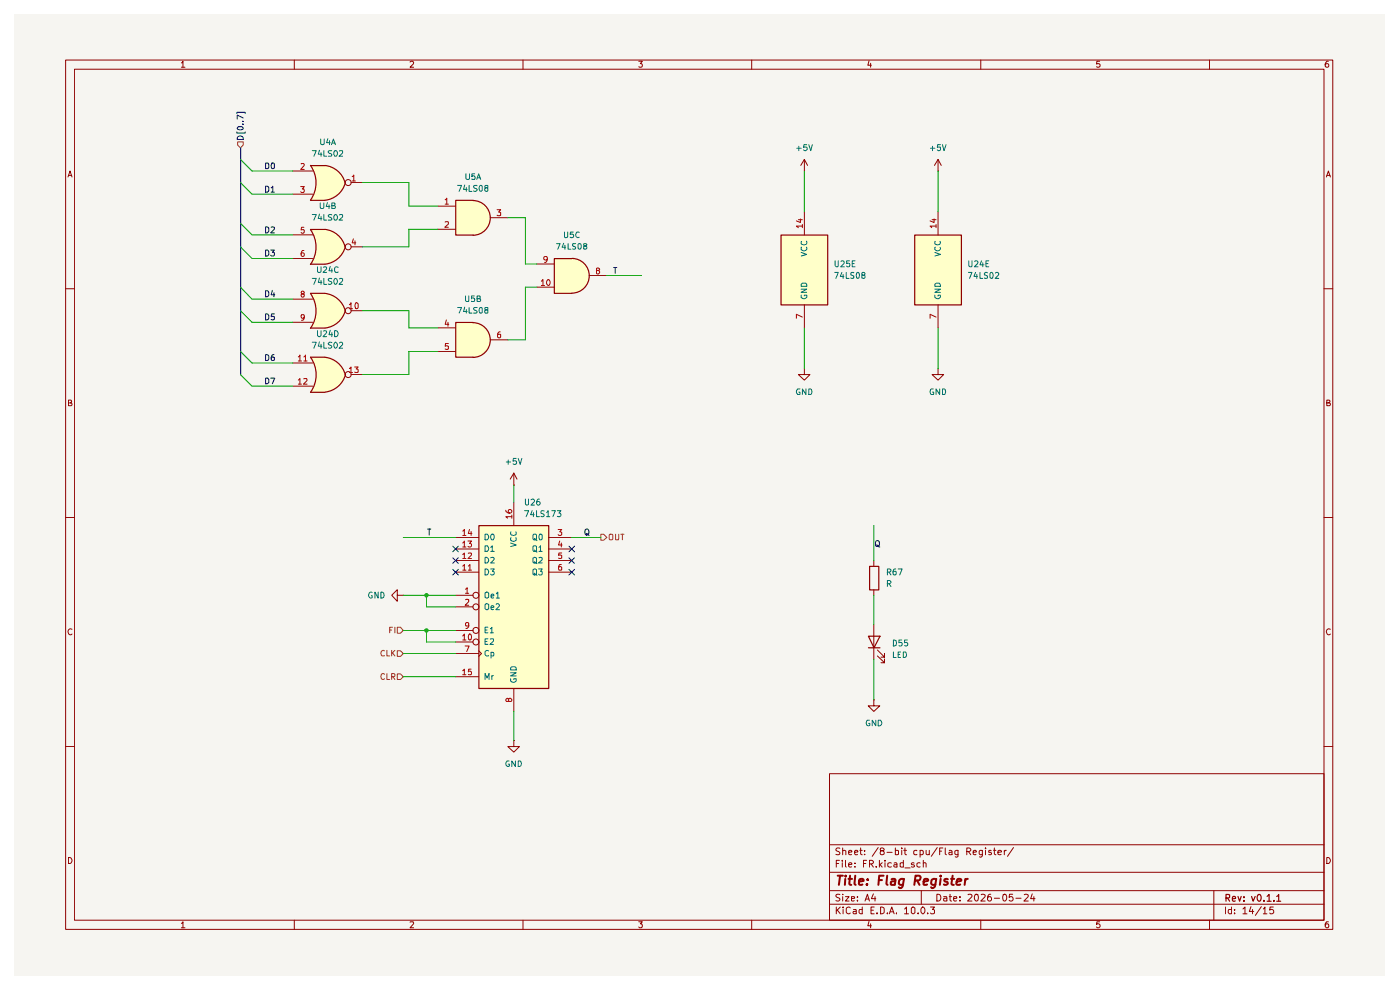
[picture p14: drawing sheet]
<svg xmlns="http://www.w3.org/2000/svg" width="297mm" height="210mm" viewBox="0 0 297 210" stroke-linecap="round" stroke-linejoin="round" font-family="sans-serif">
<path d="M3 3h290.7v203.9h-290.7z" fill="#f6f5f1"/>
<g fill="none" stroke="#8f0000" stroke-width=".21">
<path d="M13.9 12.7h268.8v184.4h-268.8zM15.8 14.7h265.1v180.5h-265.1zM38.5 13.3h.1l.2-.3v1.3M38.5 14.3h.7M62.4 12.7v2M87 13.2l.5-.2 .3 .2-.1 .4-.7 .7h.8M111 12.7v2M135.5 13h.8l-.5 .5 .4 .1v.6h-.7M159.5 12.7v2M184.4 12.9l-.3 .9h.8M184.7 13.4v.9M208.1 12.7v2"/>
<path d="M233.3 13h-.6l-.1 .6h.7v.6h-.7M256.6 12.7v2M281.8 13a.71 .71 0 0 0-.7 .5 .71 .71 0 0 0 .3 .8l.4-.1v-.6l-.4-.1-.3 .3M14.4 37.5l.5-1.2 .4 1.2M14.5 37.2h.7M281.4 37.5l.4-1.2 .4 1.2M281.5 37.2h.6M13.9 61.3h1.9M280.9 61.3h1.8M14.5 85.5h.4l.3-.3-.2-.3h-.5v1.2h.6l.2-.5-.4-.1M281.5 85.5h.4l.2-.3-.1-.3h-.5v1.2h.6l.1-.5-.3-.1M13.9 109.8h1.9"/>
<path d="M280.9 109.8h1.8M15.3 133.5a.59 .59 0 0 0-.9 .5 .59 .59 0 0 0 .8 .6l.1-.1M282.2 133.5a.59 .59 0 0 0-.8 .5 .59 .59 0 0 0 .7 .6l.1-.1M13.9 158.4h1.9M280.9 158.4h1.8M176 164.1h104.9v31.1h-104.9zM176 179.2h104.9M178.2 180l-.6-.1-.3 .2 .1 .4 .8 .4-.1 .3h-.8M178.8 179.9v1.4M182.6 179.9v1.2l.3 .2M186.3 179.8l-1.3 1.8M189.9 179.9v1.4"/>
<path d="M191.3 179.9v.1M192 179.9v1.2l.3 .2M198.8 179.8l-1.2 1.8M200 179.9h-.7v1.4M200.5 179.9v1.2l.3 .2M209.1 179.9v.1M210.9 179.9v1.2l.4 .2M215 179.8l-1.3 1.8M14.5 181.9a.65 .65 0 0 1 .8 .6 .65 .65 0 0 1-.8 .7zM38.5 195.9l.3-.4v1.3M38.5 196.8h.7M62.4 195.2v1.9"/>
<path d="M87 195.6l.7-.1 .1 .3-.8 1h.8M111 195.2v1.9M135.5 195.5h.8l-.5 .5 .5 .2-.1 .5-.5 .1-.2-.2M159.5 195.2v1.9M176 191.8h104.9M176 188.9h104.9M176 185h104.9M177.4 192.4v1.4M177.4 183.2h.5M177.6 193l.7 .8M178.1 182.5h-.7v1.4M178.2 189.8h-.8l-.1 .3 .8 .4 .1 .4-.3 .2-.6-.1"/>
<path d="M178.3 192.4l-.9 .8M178.7 182.5v.2M178.7 183v.9M178.8 189.7v.1M178.8 180.5l.4-.1 .2 .1v.8M178.8 190.2v.9M178.9 192.4v.2M178.9 192.9v.9M179.4 190.2h.7l-.7 .9h.7M179.4 182.5v1.3l.1 .1M180 183.4l.7-.1-.2-.3-.5 .2v.6l.3 .1 .3-.1M180 180.8l.7-.1-.2-.3-.5 .1v.6l.3 .2 .3-.1"/>
<path d="M180.4 192.6l-.4-.2-.5 .3 .1 1 .4 .1 .4-.1M180.6 190.6l.7-.1-.1-.3h-.6v.8h.6M181.1 192.9h.5v.9M181.3 180.8l.7-.1-.2-.3h-.3l-.2 .1v.6l.2 .2 .4-.1M181.4 183.8v.1M181.4 183.1v.1M181.6 193.2l-.5 .1-.1 .2 .1 .3h.5M181.9 191v.1M181.9 190.2v.2M182.4 180.4h.5M182.9 192.9h-.5l-.2 .7a.45 .45 0 0 0 .7 .2M182.9 192.4v1.4"/>
<path d="M183.2 183.2h.5M183.4 181.2v.1M183.4 180.5h.1M183.5 191.1l.5-1.4 .4 1.4M183.7 190.7h.7M183.8 182.5h-.6v1.4M184.4 195.4l-.3 1h.8M184.4 183.3l.7-.1 .2-.5-.4-.2h-.5v1.4M184.7 196v.8M184.8 193.1h.5M184.8 183.3l.5 .6M185.3 189.6l-.4 1h.9"/>
<path d="M185.5 192.4h-.7v1.4h.7M185.6 190.2v.9M185.9 183.8v.1M186 193.7v.1M186.6 182.5v1.4M186.7 183.4l.5 .5M186.8 192.4h.4l.4 .3v.8l-.4 .3h-.4zM187 180.5h-.2l-.1-.3 .1-.2a.48 .48 0 0 1 .8 .2l-.2 .3h-.6a.47 .47 0 0 0 .1 .8 .47 .47 0 0 0 .7-.2l-.1-.5-.3-.1M187.2 183l-.6 .5M187.7 182.5v.2M187.7 183v.9M188.2 180.8h1.1"/>
<path d="M188.3 193.7v.1M188.7 193.8l.5-1.4 .5 1.4M188.8 193.4h.7M189.1 183.1l-.4-.1-.4 .3 .1 .5h.7M189.7 183.1l.4-.1 .2 .2v.7M189.9 180.5h.7v.7h-.7M190.2 193.7v.1M190.3 183.3l-.6 .1-.1 .2 .3 .3 .4-.1M191.3 180.4v.9M191.6 183.1h-.6v.7h.6M191.6 182.5v1.4M191.7 180.4h.6"/>
<path d="M191.9 192.8l.4-.4v1.4M191.9 193.8h.8M192 184.1h1.1M193.3 192.7l.4-.3 .4 .3v.9l-.3 .2-.5-.2zM193.9 183.1l-.3-.1-.3 .3 .1 .1 .5 .1 .1 .3-.2 .1-.5-.1M194.5 180.5l-.4-.1-.3 .2 .1 .6h.6M194.8 193.7v.1M195.2 183.1l-.3-.1-.4 .3 .1 .5h.6M195.2 180.5l.4-.1 .3 .2-.1 .6h-.6M195.2 180.4v1.4M195.4 188.9v2.9M195.7 192.4h.2a.8 .8 0 0 1 .3 .8 .8 .8 0 0 1-.5 .6 .89 .89 0 0 1 0-1.4z"/>
<path d="M195.9 183.1l.4-.1 .2 .2v.7M195.9 182.5v1.4M196.5 180.4v.7l.2 .2 .4-.1M196.8 193.7v.1M197.1 180.4v.9M197.4 192.4h.8l-.4 .5 .4 .2v.6l-.2 .1h-.4l-.2-.1M198.7 189.7a.73 .73 0 0 1 .9 .7 .73 .73 0 0 1-.9 .7zM199.3 180.5h.5M200.2 190.2h.6l.1 .9M200.9 190.5l-.7 .1v.4h.7M201.4 180.5l.3-.1 .3 .1v.8M201.4 190.2h.5"/>
<path d="M201.5 189.7v1.3l.4 .1M202 180.7l-.6 .1-.1 .2 .2 .3 .5-.1M202.3 190.6l.7-.1-.1-.3h-.5l-.1 .2v.6l.2 .1 .4-.1M203.2 180.4v1.2l-.2 .2-.4-.1M203.2 180.5l-.3-.1-.3 .2v.6h.6M203.7 191v.1M203.7 190.2v.2M205.1 180.6l.7-.1 .1-.4-.3-.2h-.5v1.4M205.4 189.8l.5-.1 .3 .4-.9 1h.9M205.4 180.6l.5 .7M206.5 180.8l.6-.1-.1-.3-.5 .1v.6l.2 .2 .3-.1M206.9 189.8h.5a1.01 1.01 0 0 1-.2 1.3 .87 .87 0 0 1-.3-1.3z"/>
<path d="M208.1 195.2v1.9M208.1 189.8h.8l.1 .3-.9 1h.9M208.4 180.4v1.2l-.3 .2-.3-.1M208.4 180.5l-.4-.1-.3 .2 .1 .6h.6M209.1 180.4v.9M210.2 189.7a.57 .57 0 0 0-.7 .6v.6l.3 .2h.3l.2-.2v-.4l-.2-.3h-.3l-.3 .3M210.3 180.5h-.5v.3h.4l.1 .3-.1 .2-.4-.1M210.8 180.4h.5M210.9 190.5h1.1M211.7 180.8l.8-.1-.1-.2-.4-.1-.3 .1v.6l.3 .2 .4-.1M212.8 189.8l.3-.1a.73 .73 0 0 1 .5 .7 .73 .73 0 0 1-.5 .7l-.3-.1-.1-.5zM213.1 180.4v.9"/>
<path d="M213.5 180.4l-.4 .2M214.8 189.7h-.6l-.1 .7 .6-.2 .2 .3v.4l-.2 .2-.6-.1M215.5 190.5h1.1M217.3 189.8h.8v.3l-.9 1h.9M219 189.6l-.4 1h1M219.3 190.2v.9M233.3 195.5h-.6l-.1 .6 .2-.1h.3l.3 .2v.3l-.3 .3h-.3l-.2-.2M256.6 195.2v1.9M257.5 188.9v6.3M260 192.4v1.4M261.2 192.9h-.5l-.1 .3v.4l.2 .2h.4M261.2 192.4v1.4"/>
<path d="M261.9 193.7v.1M261.9 192.9v.2M263.7 192.8l.4-.4v1.4M263.7 193.8h.8M265.4 192.3l-.4 1h1M265.7 192.9v.9M267.6 192.3l-1.3 1.9M268 192.8l.3-.4v1.4M268 193.8h.8M270.1 192.4h-.7v.7l.1-.2 .5 .1 .2 .6-.3 .2h-.4l-.1-.1M281.5 181.9a.65 .65 0 0 1 .7 .6 .65 .65 0 0 1-.7 .7zM281.8 195.5h-.4l-.3 .5v.5l.3 .3 .4-.1v-.7h-.4l-.3 .2"/>
</g>
<g fill="none" stroke="#8f0000" stroke-width=".25">
<path d="M260.1 190.5l.7-.1 .1-.6-.8-.1v1.5M260.4 190.5l.5 .7M261.4 190.7l.7-.1-.1-.4h-.5l-.1 .7 .2 .3 .4-.1M262.6 190.2l.4 1 .3-1M263.9 191v.2M263.9 190.2v.2M265.5 190.2l.3 1 .5-1M266.9 189.8l.1-.1a.76 .76 0 0 1 .6 .8 .76 .76 0 0 1-.6 .7 1.01 1.01 0 0 1-.1-1.4zM268.1 191v.2M268.8 190.2l.4-.5v1.5M268.8 191.2h.9M270.3 191v.2"/>
<path d="M270.8 190.2l.5-.5v1.5M270.8 191.2h.9"/>
</g>
<g fill="none" stroke="#8f0000" stroke-width=".42">
<path d="M177.7 185.8h1.1M178.2 185.8l-.2 1.9M179.3 186.4l-.1 1.3M179.4 185.8v.1M180 186.4h.8M180.3 185.8l-.1 1.6 .4 .3M181.4 185.8l-.1 1.6 .2 .3M182.2 187l1-.1-.1-.4a.6 .6 0 0 0-.8 .2v.9h.7M184 187.5l-.1 .2-.1-.1 .2-.1-.1 .2M184.1 186.5v.2M186.4 186.7h.7M187.4 185.8h-.9l-.2 1.9"/>
<path d="M188.2 185.8l-.2 1.6 .3 .3M189.1 186.5h.8l-.1 1.2M189.9 186.9l-.8 .1-.1 .2v.4h.8M191.8 186.4l-.4 1.7-.2 .3h-.4l-.1-.2M191.8 186.5a.72 .72 0 0 0-1.1 .3v.7l.3 .2 .6-.1M194.1 186.8l1-.1 .2-.6-.1-.2-.2-.1h-.8l-.2 1.9M194.6 186.8l.5 .9M195.9 187l.9-.1v-.4l-.5-.1-.3 .3-.1 .9h.8M198.5 186.5a.65 .65 0 0 0-.9 .3v.7a.64 .64 0 0 0 .9 .1M198.6 186.4l-.3 1.7-.4 .3-.4-.2M199.6 185.8v.1M199.6 186.4l-.2 1.3"/>
<path d="M201.1 186.5a.48 .48 0 0 0-.8 .3l.3 .2 .4 .1 .1 .3a.6 .6 0 0 1-.9 .2M201.8 186.4h.6M202.1 185.8l-.3 1.6 .1 .2 .4 .1M202.9 187l1-.1v-.4h-.8l-.2 .9 .2 .3 .6-.1M204.8 186.4l-.2 1.3M205.3 186.4l-.6 .4"/>
</g>
<g fill="#ffffc9">
<path d="M68.4 64.6l4.8 1.3a5 5 0 0 1-4.3 3.6z"/>
<path d="M68.9 62.2a5 5 0 0 1 4.3 3.7l-4.8 1.3z"/>
<path d="M65.8 62.2h3.1v7.3h-3.1a6.3 6.3 0 0 0 0-7.3z"/>
<path d="M68.4 37.5l4.8 1.3a5 5 0 0 1-4.3 3.6z"/>
<path d="M68.9 35.1a5 5 0 0 1 4.3 3.6l-4.8 1.3z"/>
<path d="M65.8 35.1h3.1v7.4h-3.1a6.3 6.3 0 0 0 0-7.4z"/>
<path d="M68.4 51l4.8 1.3a5 5 0 0 1-4.3 3.7z"/>
<path d="M68.9 48.6a5 5 0 0 1 4.3 3.7l-4.8 1.2z"/>
<path d="M65.8 48.6h3.1v7.4h-3.1a6.3 6.3 0 0 0 0-7.4z"/>
<path d="M101.6 111.5h14.8v34.5h-14.8z"/>
<path d="M194 49.8h9.9v14.8h-9.9z"/>
<path d="M165.6 49.8h10v14.8h-10z"/>
<path d="M100.3 42.5a3.7 3.7 0 0 1 3.7 3.7 3.7 3.7 0 0 1-3.7 3.7z"/>
<path d="M96.6 42.5h3.8v7.3h-3.8z"/>
<path d="M121.3 54.8a3.7 3.7 0 0 1 3.7 3.7 3.7 3.7 0 0 1-3.7 3.6z"/>
<path d="M117.6 54.8h3.7v7.4h-3.7z"/>
<path d="M100.3 68.4a3.7 3.7 0 0 1 3.7 3.7 3.7 3.7 0 0 1-3.7 3.7z"/>
<path d="M96.6 68.4h3.8v7.3h-3.8z"/>
<path d="M68.4 78.1l4.9 1.3a5.1 5.1 0 0 1-4.4 3.7z"/>
<path d="M68.9 75.7a5 5 0 0 1 4.3 3.8l-4.8 1.2z"/>
<path d="M65.8 75.7h3.1v7.5h-3.1a6.4 6.4 0 0 0 0-7.5z"/>
</g>
<path d="M65.9 62.3a6.3 6.3 0 0 1 0 7.3M65.9 62.2h3M65.9 69.6h3M69 62.2a5 5 0 0 1 4.3 3.8M73.3 65.9a5 5 0 0 1-4.3 3.7" fill="none" stroke="#8f0000" stroke-width=".25"/>
<g fill="none" stroke="#8f0000" stroke-width=".21">
<path d="M62.1 63.5h4.2M62.1 68.4h4.2M74.5 65.9h2.4"/>
<circle cx="73.9" cy="65.9" r=".64"/>
</g>
<path d="M64.1 62.4l-.1-.1a.31 .31 0 0 1 0-.5 .31 .31 0 0 1 .5 .1v.4l-.5 .1-.1 .1v.3l.2 .2 .5-.2-.1-.4h-.2M64.6 67.3l-.3 .2-.3-.1v-.6h.5l.1 .1-.2 1h-.4M74.1 64.6l.4-.4v1.3M74.1 65.5h.7M75.6 64.2l.4 .3v.7l-.4 .3a.9 .9 0 0 1 0-1.3z" fill="none" stroke="#b20000" stroke-width=".21"/>
<path d="M50.4 30.1h1.2v.7l-.6 .6-.6-.6z" fill="#f6f5f1"/>
<path d="M50.4 30.1h1.2v.7l-.6 .6-.6-.6z" fill="none" stroke="#7c6100" stroke-width=".21"/>
<path d="M50.2 28v.2h1.8v-.2M50.2 24.1v-.3h1.8v.3M50.3 27.1l.3-.2h.7l.3 .2a.68 .68 0 0 1-.6 .5 .68 .68 0 0 1-.7-.5zM50.4 29.1a.66 .66 0 0 1 .8-.2 .66 .66 0 0 1 .4 .7h-1.3zM51.4 26.4h.2M51.4 25.8h.2M51.6 25l-1.3-.6v.9" fill="none" stroke="#00008f" stroke-width=".21"/>
<path d="M68.9 35.1h-3a6.3 6.3 0 0 1 0 7.4h3M68.9 35.1a5 5 0 0 1 4.3 3.7M73.2 38.8a5 5 0 0 1-4.2 3.7M65.9 48.7a6.3 6.3 0 0 1 0 7.4M65.9 48.7h3M65.9 56h3M68.9 48.7a5 5 0 0 1 4.3 3.6M73.3 52.4a5 5 0 0 1-4.3 3.6M101.6 111.5h14.8v34.5h-14.8z" fill="none" stroke="#8f0000" stroke-width=".25"/>
<g fill="none" stroke="#8f0000" stroke-width=".21">
<path d="M62.1 36.3h4.2M74.5 38.7h2.4M62.1 41.2h4.2M62.1 49.8h4.2M62.1 54.8h4.2M74.5 52.4h2.4M96.6 114h5M96.6 116.5h5M96.6 118.9h5M109 106.5v5M116.4 114h4.9M116.4 116.5h4.9"/>
<path d="M116.4 118.9h4.9M96.6 126.3h3.8M96.6 128.7h3.8M96.6 121.4h5M96.6 138.6h5M96.6 133.7h3.8M96.6 136.2h3.8M101.6 138l.5 .6-.5 .6M116.4 121.4h4.9M96.6 143.5h5M109 146v4.9"/>
<circle cx="73.9" cy="38.7" r=".64"/>
<circle cx="73.9" cy="52.4" r=".64"/>
<circle cx="101" cy="126.3" r=".64"/>
<circle cx="101" cy="128.7" r=".64"/>
<circle cx="101" cy="133.7" r=".64"/>
<circle cx="101" cy="136.2" r=".64"/>
</g>
<g fill="none" stroke="#b20000" stroke-width=".21">
<path d="M63.8 39.6h.8l-.5 .5h.4v.7h-.5l-.2-.1M63.9 34.7h.4l.3 .3-.8 .9h.8M74.7 37.5l.4-.4v1.3M74.7 38.4h.7M64.5 48.2h-.5l-.1 .6 .6-.1v.7l-.5 .1-.1-.2M64.5 53.1a.72 .72 0 0 0-.6 .5 .72 .72 0 0 0 .2 .8l.4-.1 .1-.4a.35 .35 0 0 0-.4-.3 .35 .35 0 0 0-.3 .3M75 50.7l-.3 .8h.8M75.3 51.1v.8M98.2 117.6l.3-.3v1.2M98.2 115.2l.3-.4v1.2M98.2 112.6l.3-.3v1.3M98.2 118.5h.6"/>
<path d="M98.2 116h.6M98.2 113.6h.6M99.3 114.8h.7l-.4 .5 .4 .2-.1 .4h-.6M99.4 117.4l.5-.1 .1 .3-.7 .9h.7M99.6 112.3l-.2 .9h.7M99.9 112.7v.9M107.3 108.2l.2 .4a.7 .7 0 0 0 1.1 0v-.3l-.3-.2h-.2l-.3 .2v.3l.3 .2M108.6 109.6h-1.3l.3 .3M108.6 109.3v.6M118.4 112.3h.8l-.5 .5 .5 .1v.5l-.3 .2h-.3l-.2-.2M118.7 114.8l-.2 .8h.7M119.1 119.8h-.4l-.2 .9 .1 .2h.6l-.1-.6-.4-.1-.2 .2"/>
<path d="M119.1 115.2v.8M119.2 117.3h-.6l-.1 .5h.7v.6h-.7M98.2 134.9l.3-.4v1.3M98.2 120.1l.3-.3v1.1M98.2 135.8h.6M98.2 120.9h.6M98.7 137h.8l-.5 1.2M98.8 125l.3-.3v1.2M98.8 127.2h.6v.4l-.7 .8h.7M98.8 125.9h.6M99.4 120.1l.3-.3v1.1M99.4 120.9h.6"/>
<path d="M99.4 132.6v.2h-.6v-.7l.4-.1 .2 .2v.8l-.3 .3h-.3M99.6 134.5a.75 .75 0 0 1 .2 1.3h-.2a.9 .9 0 0 1 0-1.3zM98.2 142.3l.3-.4v1.2M98.2 143.1h.6M99.9 141.9h-.5v.6l.1-.1h.4v.7l-.5-.1M107.9 148.4l.2-.3h.2l.3 .3-.2 .4h-.4l-.1-.4-.3-.3-.3 .3 .2 .4 .4-.2"/>
</g>
<g fill="none" stroke="#0c0c0c" stroke-width=".21">
<path d="M56.3 39.5l.5 .1 .2 .2v.6l-.3 .4h-.4zM56.3 34.6h.5l.2 .2v.7l-.2 .3h-.5zM57.5 39.8l.4-.3v1.3M57.6 34.7l.4-.1 .2 .2v.8l-.2 .2-.4-.1zM56.3 48.1h.4l.3 .3v.7l-.3 .3h-.4zM56.3 53h.4l.3 .4v.6l-.3 .3h-.4zM57.4 53h.8l-.4 .5 .4 .1v.5l-.3 .2h-.3l-.2-.2M57.5 48.2h.7v.4l-.8 .8h.8M57.5 40.8h.7M56.3 61.7l.5 .1 .2 .2v.6l-.3 .3h-.4zM56.3 66.6h.4l.3 .3v.6l-.3 .4h-.4zM56.3 75.2h.4l.3 .4v.6l-.3 .3h-.4z"/>
<path d="M57.8 61.6l-.3 .9h.8M58.1 75.2a.72 .72 0 0 0-.6 .5 .72 .72 0 0 0 .3 .8l.4-.2-.1-.5a.36 .36 0 0 0-.6 .2M58.1 62.1v.8M58.2 66.6h-.6l-.1 .6h.7v.6h-.7M124.2 112.4l.2-.2 .4 .2 .1 .7-.3 .4-.4-.2zM124.3 113.2l.7 .4"/>
</g>
<g fill="none" stroke="#006f6f" stroke-width=".21">
<path d="M102.9 118.2a.66 .66 0 0 1 .7 .4 .66 .66 0 0 1-.2 .8h-.5zM102.9 115.8h.5l.2 .2 .1 .5-.3 .5h-.5zM102.9 113.3h.5l.2 .3 .1 .4-.3 .5h-.5zM104.1 118.3l.5-.1 .3 .3-.8 .9h.8M104.1 116.1l.3-.3v1.2M104.1 117h.8M104.3 113.3l.4 .1a.87 .87 0 0 1 0 1.1l-.4-.1a.94 .94 0 0 1 0-1.1zM108.3 115.2l1.2 .4-1.2 .3M108.4 114.1l-.1 .5 .5 .2 .7-.2-.1-.5M108.4 112.8l-.1 .1a.66 .66 0 0 0 .5 .7 .66 .66 0 0 0 .7-.3l-.1-.5M113.1 113.5l.1-.2h.5l.1 .2v.8l-.1 .2h-.5l-.1-.2zM113.1 118.4l.2-.2 .5 .2v.8l-.1 .2h-.5l-.1-.2z"/>
<path d="M113.2 115.8h.5l.1 .1v.9l-.1 .2h-.5l-.1-.2v-.9zM113.3 114.3l.6 .4M113.3 116.7l.6 .4M113.3 119.2l.6 .4M114.3 116.1l.4-.3v1.2M114.3 118.3h.7v.4l-.7 .7h.7M114.3 117h.7M114.4 113.4l.4-.1 .2 .2v.8l-.2 .2-.4-.1zM102.9 125.8l.3-.2 .5 .2v.9l-.3 .2-.5-.2zM102.9 128.2l.3-.1 .5 .1v1l-.3 .1-.5-.1zM102.9 120.7a.65 .65 0 0 1 .8 .6 .65 .65 0 0 1-.8 .7zM102.9 133.6h.4"/>
<path d="M102.9 136.1h.4M103.5 133h-.6v1.2h.6M103.5 135.5h-.6v1.2h.6M103.7 138h-.4l-.4 .2v.7l.3 .2h.5M104 133.4l.3-.4v1.2M104 135.6l.6-.1 .1 .5-.8 .7h.8M104 134.2h.7M104.1 120.7h.8l-.5 .5 .5 .2v.3l-.3 .3h-.3l-.2-.2M104.2 126.4h.6l-.2-.4-.4 .2v.5l.1 .2 .4-.1M104.2 128.9l.6-.1-.2-.3-.4 .1v.6l.1 .1 .4-.1M104.2 139.1h.5v-.7h-.5v1.2M105.3 125.9l.3-.3v1.3"/>
<path d="M105.3 128.2l.4-.1 .3 .4-.8 .8h.8M105.3 126.9h.7M113.1 120.9l.2-.2 .5 .2v.9l-.2 .2-.5-.2zM113.3 121.6l.6 .4M114.3 120.7h.7l-.3 .5 .3 .1v.5l-.2 .2h-.4l-.1-.2M102.9 144.1v-1.2l.4 .9 .5-.9v1.2M104.3 143.3v.8M104.7 143.3l-.4 .2M108.3 144v.5l.5 .2 .7-.2v-.5h-.5v.1M108.3 142.7h1.2l-1.2 .7h1.2M108.3 141.7l.3-.3h.7l.2 .3v.4h-1.2z"/>
</g>
<path d="M127.5 113.3h.6l.6 .7-.6 .6h-.6z" fill="#f6f5f1"/>
<path d="M127.5 113.3h.6l.6 .7-.6 .6h-.6zM129.2 113.5l.2-.2h.4l.2 .2v.8l-.2 .2h-.4l-.2-.2zM130.6 113.3l.1 1.2h.5l.1-1.2M131.7 113.3h.7M132 113.3v1.2" fill="none" stroke="#7c6100" stroke-width=".21"/>
<g fill="none" stroke="#8f0000" stroke-width=".21">
<path d="M170.6 36.3h.1M170.6 33.8v2.5M170.6 33.8l-.7 1.3M170.6 33.8l.7 1.3M199 36.3h.1M199 33.8v2.5M199 33.8l-.8 1.3M199 33.8l.7 1.3M92.9 43.7h3.7M92.9 48.6h3.7M104 46.2h3.7M113.9 56h3.7"/>
<path d="M125 58.5h3.7M170.6 44.9v4.9M199 44.9v4.9M113.9 60.9h3.7M170.6 78.2v1.3h1.2l-1.2 1.1-1.2-1.1h1.2M170.6 78.2h.1M170.6 64.6v4.9M199 78.2v1.3h1.2l-1.2 1.1-1.3-1.1h1.3M199 78.2h.1M199 64.6v4.9M109 157.1v1.3h1.2l-1.2 1.1-1.3-1.1h1.3M109 157.1h.1"/>
</g>
<path d="M100.3 42.5a3.7 3.7 0 0 1 3.7 3.7 3.7 3.7 0 0 1-3.7 3.7M100.4 42.5h-3.7v7.4h3.7M165.7 49.9h9.9v14.8h-9.9zM194.1 49.9h9.9v14.8h-9.9zM121.3 62.2a3.7 3.7 0 0 0 3.7-3.7 3.7 3.7 0 0 0-3.7-3.7l-3.7 .1v7.3h3.7" fill="none" stroke="#8f0000" stroke-width=".25"/>
<g fill="none" stroke="#b20000" stroke-width=".21">
<path d="M94.4 42.4l.4-.4v1.3M94.4 47.1l.6-.1 .1 .5-.7 .7h.7M94.4 43.3h.7M105.4 44.5h.8l-.4 .5 .4 .1v.6h-.8M114.8 59.6l.4-.3v1.3M116.1 54.9l-.1 .2a.42 .42 0 0 1-.5-.1 .42 .42 0 0 1-.1-.5l.5-.1a.72 .72 0 0 1 .2 .7 .72 .72 0 0 1-.6 .6M116.3 59.3a.68 .68 0 0 1 .4 .6 .68 .68 0 0 1-.4 .7 .75 .75 0 0 1 0-1.3zM126.7 57.4l-.2-.1v-.4h.6l.1 .3-.7 .3v.4l.2 .2h.3l.2-.2v-.3l-.2-.2M169.4 46.6h.8M169.8 46.4v.8l-.9-.3M170.2 48h-1.3l.5 .3M170.2 47.6v.7"/>
<path d="M197.7 46.6h.9M198.2 46.4v.8l-.9-.3M198.6 48h-1.3l.3 .3M198.6 47.6v.7M114.8 60.6h.7M170.2 67.3l-1.3-.6v.8M198.6 67.3l-1.3-.6v.8"/>
</g>
<path d="M170 53.5l1.1 .5-1.1 .3M170 52.4v.6l.5 .2 .6-.2v-.6M170 51.2v.1a.66 .66 0 0 0 .4 .6 .66 .66 0 0 0 .7-.2v-.5M198.3 53.5l1.2 .5-1.2 .3M198.4 52.4l-.1 .6a.61 .61 0 0 0 .8 .2 .61 .61 0 0 0 .3-.8M198.4 51.2l-.1 .5a.61 .61 0 0 0 .8 .2 .61 .61 0 0 0 .3-.7M170 62.6v.5l.5 .3 .6-.3v-.5h-.5v.2M170 61.3h1.1l-1.1 .7h1.1M170 60.3l.2-.2h.7l.2 .2v.4h-1.1zM198.3 62.6v.5a.61 .61 0 0 0 .8 .2 .61 .61 0 0 0 .3-.7h-.4v.2M198.3 61.3h1.2l-1.2 .7h1.2M198.3 60.3l.3-.2h.7l.2 .6h-1.2z" fill="none" stroke="#006f6f" stroke-width=".21"/>
<path d="M130.2 56.8h.6M130.5 56.8v1.1" fill="none" stroke="#0c0c0c" stroke-width=".21"/>
<path d="M84.3 133h.7l.6 .7-.6 .6h-.7z" fill="#f6f5f1"/>
<path d="M82.7 133.6h.4M83.3 133h-.6v1.2M83.8 133v1.2M84.3 133h.7l.6 .7-.6 .6h-.7z" fill="none" stroke="#7c6100" stroke-width=".21"/>
<path d="M84.3 138h.7l.6 .6-.6 .6h-.7z" fill="#f6f5f1"/>
<path d="M81.6 138h-.3a.67 .67 0 0 0-.5 .5 .67 .67 0 0 0 .3 .6h.5M82.1 138v1.1h.6M83.1 138v1.1M83.3 138.5l.5 .6M83.8 138l-.7 .6M84.3 138h.7l.6 .6-.6 .6h-.7z" fill="none" stroke="#7c6100" stroke-width=".21"/>
<path d="M84.3 143h.7l.6 .5-.6 .6h-.7z" fill="#f6f5f1"/>
<path d="M81.6 143l-.3-.1a.65 .65 0 0 0-.5 .6 .65 .65 0 0 0 .5 .6l.3-.1M82.1 142.9v1.2h.6M83.1 143.5h.6l.1-.5-.7-.1v1.2M83.3 143.5l.5 .6M84.3 143h.7l.6 .5-.6 .6h-.7z" fill="none" stroke="#7c6100" stroke-width=".21"/>
<g fill="none" stroke="#8f0000" stroke-width=".21">
<path d="M62.1 77h4.2M74.5 79.5h2.4M92.9 69.5h3.7M92.9 74.5h3.7M104 72.1h3.7M62.1 81.9h4.2M109 102.9h.1M109 100.4l-.8 1.2M109 100.4l.7 1.2M109 100.4v2.5M185.4 118.9v1.2M84.3 126.3v-1.2l-1.2 1.2 1.2 1.2v-1.2h1.3"/>
<path d="M85.6 126.3h.1M185.4 125.1v1.2M185.4 132.5v7.3M186.1 139.1l1.6 1.5v-.8v.8h-.8M186.1 137.9l1.6 1.5v-.8v.8h-.8M185.4 148.5v1.2h1.2l-1.2 1.2-1.2-1.2h1.2M185.4 148.5h.1"/>
<circle cx="73.9" cy="79.5" r=".64"/>
</g>
<path d="M68.9 75.8h-3a6.4 6.4 0 0 1 0 7.4h3M69 75.8a5 5 0 0 1 4.3 3.7M73.3 79.5a5.1 5.1 0 0 1-4.3 3.7M100.3 68.4a3.7 3.7 0 0 1 3.7 3.7 3.7 3.7 0 0 1-3.7 3.7M100.4 68.4h-3.7v7.4h3.7M184.2 135h2.5l-1.3 2.4zM184.2 137.4h2.5M184.5 120.1h1.9v5h-1.9z" fill="none" stroke="#8f0000" stroke-width=".25"/>
<path d="M56.3 80.2h.5l.2 .3v.6l-.3 .3h-.4zM57.4 80.2h.9l-.5 1.2M90.7 112.2h.7M91.1 112.2v1.3M185.8 114.8l.5-.1a.86 .86 0 0 1 0 1.2 .46 .46 0 0 1-.6-.4zM186 115.6l.6 .4" fill="none" stroke="#0c0c0c" stroke-width=".21"/>
<g fill="none" stroke="#b20000" stroke-width=".21">
<path d="M63.3 75.7l.3-.4v1.3M63.3 76.6h.7M64.5 75.7l.3-.4v1.3M64.5 76.6h.6M74.1 78.2l.4-.4v1.2M74.1 79h.7M75.2 77.8h.8l-.4 .5 .4 .1v.5h-.8M94.7 67.9l-.3 .9h.8M95 68.4v.8M95.1 72.8h-.6l-.1 .6h.7v.6h-.7M106.1 70.4h-.2a.93 .93 0 0 0-.3 1.2l.4 .1 .2-.2v-.5l-.6-.1-.1 .3M63.3 80.6l.3-.3v1.2"/>
<path d="M63.3 81.5h.7M64.5 80.4l.6-.1v.3l-.7 .9h.7"/>
</g>
<path d="M51 31.4v48.1" fill="none" stroke="#00008f" stroke-width=".25"/>
<g fill="none" stroke="#00a000" stroke-width=".21">
<path d="M51 38.7l2.5 2.5h8.6M51 33.8l2.5 2.5h8.6M76.9 38.7h9.8v5h6.2M170.6 36.3v8.6M199 36.3v8.6M51 47.4l2.5 2.4h8.6M51 52.4l2.5 2.4h8.6M92.9 48.6h-6.2v3.8h-9.8M107.7 46.2h3.8v9.8h2.4M128.7 58.5h7.4M51 74.5l2.5 2.5h8.6M51 65.9l2.5 2.5h8.6"/>
<path d="M51 60.9l2.5 2.6h8.6M51 79.5l2.5 2.4h8.6M76.9 65.9h9.8v3.6h6.2M92.9 74.5h-6.2v5h-9.8M113.9 60.9h-2.4v11.2h-3.8M170.6 69.5v8.7M199 69.5v8.7M85.6 114h11M109 102.9v3.6M121.3 114h6.2M185.4 111.5v7.4M85.6 133.7h11"/>
<path d="M85.6 138.6h11M85.6 126.3h11M90.5 126.3v2.4h6.1M90.5 133.7v2.5h6.1M185.4 126.3v6.2M185.4 139.8v8.7M85.6 143.5h11M109 150.9v6.2"/>
</g>
<path d="M96 118.3l1.2 1.2M96 115.9l1.2 1.1M97.2 118.3l-1.2 1.2M97.2 115.9l-1.2 1.1M120.7 118.3l1.2 1.2M120.7 115.9l1.2 1.1M121.9 118.3l-1.2 1.2M121.9 115.9l-1.2 1.1M96 120.8l1.2 1.2M97.2 120.8l-1.2 1.2M120.7 120.8l1.2 1.2M121.9 120.8l-1.2 1.2" fill="none" stroke="#00008f" stroke-width=".21"/>
<g fill="#00a000">
<circle cx="90.5" cy="133.7" r=".47"/>
<circle cx="90.5" cy="126.3" r=".47"/>
</g>
<g fill="none" stroke="#006f6f" stroke-width=".21">
<path d="M66.2 32h.9l-.5 1.1M67.8 31.9l-.3 .8h.8M68 29.5v.9l.3 .3 .4-.1 .1-.2v-.9M68.1 32.4v.7M68.7 32v1.1h.6M69.5 29.4l-.2 .9h.8M69.9 29.8v.9M70.3 30.7l.4-1.2 .5 1.2M70.4 32h-.6l-.2 .1 .3 .4h.2l.3 .3-.2 .3h-.6M70.5 30.3h.6M71 32h.3a.64 .64 0 0 1 .3 .7 .64 .64 0 0 1-.6 .4 .94 .94 0 0 1 0-1.1zM72 32h.6l.1 .5-.8 .6h.8"/>
<path d="M97.1 39.3h.8l-.5 1.3M98.6 39.2l-.3 1h.8M98.8 36.9v1l.2 .2h.4l.2-.2v-1M98.9 39.7v.9M99.5 39.3v1.3h.6M100.7 36.9h-.6v.6l.2-.2 .4 .1v.7l-.6-.1M101.1 38.1l.5-1.2 .4 1.2M101.2 39.4h-.7v.4l.5 .2 .2 .3-.2 .3-.5-.1M101.3 37.7h.6M101.8 39.4l.3-.1 .2 .3v.7l-.2 .3a.71 .71 0 0 1-.3-1.2zM103.1 39.8h-.2v-.4h.6l-.1 .4h-.3l-.3 .3v.2l.3 .3 .4-.2v-.4l-.2-.2M169 31.4h1"/>
<path d="M169.5 31v1M171.1 30.7h-.5l-.1 .6 .6-.1 .1 .2v.3l-.2 .3h-.4l-.1-.2M171.6 30.7l.4 1.3 .3-1.3M197.4 31.4h.9M197.8 31v1M199.5 30.7h-.6l-.1 .6 .6-.1 .1 .6-.2 .2h-.3l-.2-.2M199.9 30.7l.4 1.3 .4-1.3M66.2 59h.9l-.5 1.3M66.2 45.5h.9l-.5 1.2M67.3 56.6v1l.2 .2h.4l.2-.2v-1M67.8 59l-.3 .9h.8M67.8 45.4l-.3 .9h.8"/>
<path d="M67.9 43v1l.2 .2h.4l.2-.2v-1M68.1 45.9v.8M68.1 59.5v.8M68.6 56.7l.4-.1 .3 .3-.8 .9h.8M68.7 59v1.3h.6M68.7 45.5v1.2h.6M69.5 43l-.3 .8h.8M69.8 43.5v.7M70.1 56.5l-.3 .9h.8M70.4 59.1h-.7v.5l.5 .1 .2 .4-.3 .2-.5-.1M70.4 45.6h-.7l-.1 .2 .3 .3h.2l.3 .4-.2 .2h-.6M70.4 43.6h.6v-.6h-.6v1.2l.7-.1 .1-.3-.4-.2"/>
<path d="M70.4 57v.8M71 59.1l.2-.1a.67 .67 0 0 1 .4 .7 .67 .67 0 0 1-.4 .6l-.4-.5zM71 45.6h.3a.67 .67 0 0 1 0 1.1l-.3-.1a.78 .78 0 0 1 0-1zM71.7 56.7a.45 .45 0 0 0-.7 .1v.7l.2 .3 .5-.1M72 59.1h.7v.5l-.8 .7h.8M72 45.6h.7v.4l-.8 .7h.8M118.1 51.7h.7l-.5 1.2M119.6 51.6l-.4 .8h.8M119.8 49.2v1.1l.1 .1h.3l.2-.2v-1M119.8 52v.9M120.5 51.7v1.2h.6M121.6 49.2h-.6l-.1 .5h.7v.6h-.7"/>
<path d="M122.1 51.7h-.6a.47 .47 0 0 0 .1 .5 .47 .47 0 0 0 .4 .2v.4h-.6M122.6 51.9l.2-.2h.3a.86 .86 0 0 1 0 1.2l-.5-.3zM122.9 49.3l-.5-.1a.61 .61 0 0 0-.3 .8 .61 .61 0 0 0 .8 .3M124 52.2l-.2-.4 .5-.1 .2 .2-.3 .3-.4 .1v.5l.2 .1h.2l.3-.3-.3-.4M177.1 57.8h.7l-.5 1.2M177.2 55.3v1l.2 .3 .4-.2v-1.1M178.4 55.5l.5-.2 .2 .4-.8 .9h.8M178.6 57.8l-.3 .8h.7M178.9 58.2v.8M179.5 57.8v1.2h.6M180.2 55.3h-.6v.6l.4-.1 .3 .3-.1 .4-.4 .1-.2-.2M180.8 55.9h.4"/>
<path d="M181.1 57.9l-.4-.1-.2 .2v.4l.6 .1v.5h-.6M181.4 55.3h-.6v1.3h.6M181.9 57.8a.75 .75 0 0 1 .2 1.2h-.2a.9 .9 0 0 1 0-1.2zM183 58.4l-.2-.5 .2-.1 .4 .1v.4l-.6 .2v.5h.2h.4l.1-.2-.1-.4h-.1M205.4 57.8h.8l-.5 1.2M205.5 55.3v1l.3 .3 .4-.2v-1.1M206.8 55.5l.4-.2 .3 .4-.8 .9h.8M207 57.8l-.4 .8h.8M207.2 58.2v.8M207.9 57.8v1.2h.6M208.2 55.3l-.3 .9h.8M208.5 55.7v.9"/>
<path d="M209.2 55.9h.4M209.5 57.9l-.4-.1-.3 .2 .1 .4 .6 .1v.5h-.7M209.8 55.3h-.6v1.3h.6M210.3 57.8a.75 .75 0 0 1 .1 1.2l-.4-.2v-.8zM211.2 57.9l.4-.1 .3 .4-.8 .8h.8M66.2 72.6h.9l-.5 1.3M67.3 70.1v1.1l.3 .2h.3l.2-.2v-1.1M67.8 72.5l-.3 .9h.8M68.1 73v.9M68.6 70.2l.4-.1 .3 .4-.8 .9h.8M68.7 72.6v1.3h.6M70.1 70.1l-.3 .9h.8"/>
<path d="M70.4 72.7l-.5-.1-.3 .2 .1 .3 .5 .2 .2 .2-.3 .4-.5-.1M70.4 70.6v.8M71 72.7l.2-.1a.68 .68 0 0 1 .4 .6 .68 .68 0 0 1-.4 .7 .81 .81 0 0 1-.2-1.2zM71 70.1a.65 .65 0 0 1 .8 .7 .65 .65 0 0 1-.8 .6zM72 72.8l.2-.2h.3l.2 .2v.3l-.8 .8h.8M97.1 65.2h.8l-.5 1.2M98.6 65.1l-.3 1h.8M98.8 62.8v.9l.1 .3 .5-.1v-1.1M98.9 65.7v.7M99.5 65.2v1.2h.6M100.6 62.8h-.6v.5a.45 .45 0 0 1 .6 .1 .45 .45 0 0 1 0 .6l-.6-.1M101.2 65.2h-.6l-.1 .3 .2 .3h.3l.2 .3v.1l-.2 .2h-.5"/>
<path d="M101.2 63.4l.6-.1v-.5h-.6v1.2l.7-.1 .1-.4-.4-.1M101.8 65.2h.3l.2 .3v.7l-.2 .2-.3-.1a.87 .87 0 0 1 0-1.1zM103.1 65.7l-.3-.2 .1-.3h.5l.1 .5-.6 .1v.6l.6-.1v-.5l-.2-.1M107.4 98h.9M107.8 97.6v.9M109.5 97.2h-.6l-.1 .6h.7v.6h-.7M109.9 97.2l.5 1.3 .3-1.3M169.7 82.5h-.5l-.3 .5 .3 .7h.5v-.5h-.2M171 82.5v1.2l-.8-1.2v1.2M171.6 82.5a.66 .66 0 0 1 .6 .4 .66 .66 0 0 1-.2 .8h-.4zM198 82.5a.66 .66 0 0 0-.7 .4 .66 .66 0 0 0 .3 .8l.5-.1v-.4h-.3M199.3 82.5v1.2l-.7-1.2v1.2"/>
<path d="M199.9 82.5a.66 .66 0 0 1 .7 .4 .66 .66 0 0 1-.2 .8h-.5zM111.3 108.3h.8l-.5 1.3M111.5 105.9v1l.2 .2 .4-.1v-1.1M112.6 106l.6-.1 .2 .2-.1 .4-.7 .6h.8M112.9 108.3l-.3 .9h.7M113.2 108.7v.9M113.8 108.3v1.3h.6M114.4 105.9a.72 .72 0 0 0-.6 .5 .72 .72 0 0 0 .3 .7h.2l.3-.2v-.3l-.3-.2h-.2l-.3 .2M115.4 108.4l-.5-.1-.1 .2v.3l.6 .5-.2 .3-.4-.1M115.9 108.7l.4-.4v1.3M115.9 109.6h.7M117 108.3h.8l-.5 1.3"/>
<path d="M118.2 108.3h.8l-.4 .5 .4 .3-.1 .4h-.7M78.9 125.7l-.1-.1a.6 .6 0 0 0-.6 .7 .6 .6 0 0 0 .7 .5v-.4h-.1M80.2 125.6v1.3l-.7-1.3v1.3M80.8 125.6a.64 .64 0 0 1 .7 .6 .64 .64 0 0 1-.7 .7zM188.3 123.8h.5l.2-.4-.2-.3h-.5v1.3M188.3 121.4h.5l.2-.3-.1-.3-.6-.1v1.3M188.6 123.8l.4 .6M188.6 121.4l.4 .6M189.5 138.3v1.2h.6M189.5 135.8a.64 .64 0 0 1 .7 .6 .64 .64 0 0 1-.7 .6zM190 120.7l-.4 .1-.2 .9 .3 .3 .4-.2-.1-.6h-.5l-.1 .2M190.5 120.7h.9l-.5 1.3"/>
<path d="M190.5 138.8h.4M191 138.3h-.5v1.2h.5M191.3 135.8h-.6v.5h.4l.3 .2-.1 .4h-.6M191.6 138.3h.5a.66 .66 0 0 1 .2 .7 .66 .66 0 0 1-.7 .5zM192.5 135.8h-.6v.5h.6l.1 .5-.3 .2-.4-.1M184.4 152.8h-.4a.61 .61 0 0 0-.2 .8 .61 .61 0 0 0 .7 .3v-.4h-.2M185.8 152.8v1.2l-.8-1.2v1.2M186.3 152.8h.5a.66 .66 0 0 1 .2 .8 .66 .66 0 0 1-.7 .4zM108 161.4h-.4a.61 .61 0 0 0-.3 .8 .61 .61 0 0 0 .8 .3v-.4h-.3M109.3 161.4v1.2l-.7-1.2v1.2M109.9 161.4h.5a.66 .66 0 0 1 .2 .8 .66 .66 0 0 1-.7 .4z"/>
</g>
</svg>
